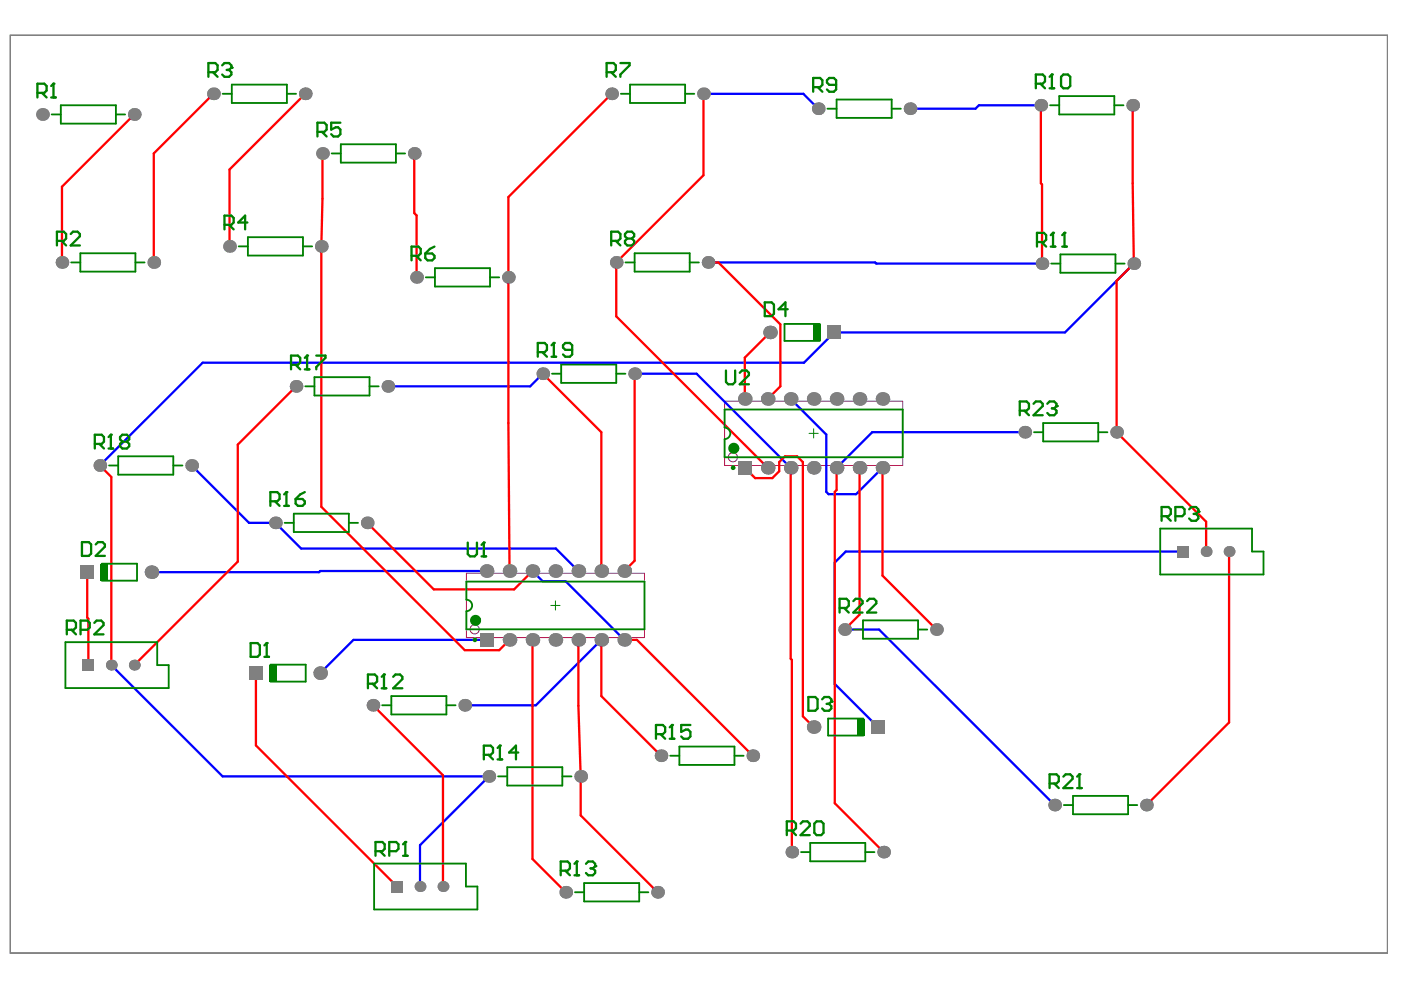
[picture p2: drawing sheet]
<svg xmlns="http://www.w3.org/2000/svg" width="297mm" height="210mm" viewBox="0 0 297 210" stroke-linecap="round" stroke-linejoin="round" font-family="sans-serif">
<path d="M2.2 7.5h292v194.6h-292z" fill="none" stroke="#808080" stroke-width=".21"/>
<path d="M171.5 91.9h2M172.5 90.9v2M116.8 128.4h1.9M117.8 127.4v1.9" fill="none" stroke="#008000" stroke-width=".21"/>
<g fill="none" stroke="#800080" stroke-width=".21">
<path d="M153.6 85.1h37.8v13.6h-37.8zM98.9 121.6h37.7v13.6h-37.7z"/>
<circle cx="155.4" cy="96.9" r=".97"/>
<circle cx="100.6" cy="133.4" r=".97"/>
</g>
<g fill="none" stroke="#00f" stroke-width=".49">
<path d="M149.2 19.9h21.1l3.2 3.1M220.7 22.3h-13.2l-.7 .7h-13.9M150.1 55.6h35.5l.2 .3h35.1M240.4 55.9l-14.6 14.6h-48.9l-6.4 6.4h-127.5l-21.8 21.8M115.1 79.2l-2.7 2.7h-30.2M134.6 79.2h13.1l19.9 20M40.6 98.7l12.2 12.2h5.6l5.4 5.4h54.1l4.7 4.8M167.6 84.6l7.6 7.5v12.2l.5 .5h5.8l5.6-5.6M217.3 91.6h-32.4l-7.5 7.6M250.9 116.9h-71.6l-2.3 2.4v25.7l9.1 9.2M103.2 121.1h-35.3l-.3 .2h-35.5M103.2 135.7h-28.3l-7 7"/>
<path d="M112.9 121.1l2.2 2.2h4.9l12.4 12.4M127.5 135.7l-13.9 13.8h-15.1M179.1 133.5h7.3l37.2 37.2M23.6 141l23.6 23.6h56.5l-14.6 14.6v8.8"/>
</g>
<g fill="#808080">
<path d="M101.7 134.2h2.9v2.9h-2.9z" fill-rule="evenodd"/>
<path d="M249.7 115.8h2.3v2.3h-2.3z" fill-rule="evenodd"/>
<path d="M83 186.8h2.4v2.3h-2.4z" fill-rule="evenodd"/>
<path d="M156.5 97.7h2.9v2.9h-2.9z" fill-rule="evenodd"/>
<path d="M52.8 141.3h2.9v2.9h-2.9z" fill-rule="evenodd"/>
<path d="M175.4 69h2.9v2.9h-2.9z" fill-rule="evenodd"/>
<path d="M184.7 152.7h2.8v2.9h-2.8z" fill-rule="evenodd"/>
<path d="M17 119.9h2.9v2.9h-2.9z" fill-rule="evenodd"/>
<path d="M17.6 139.9h2.3v2.3h-2.3z" fill-rule="evenodd"/>
</g>
<g fill="#808080">
<circle cx="122.6" cy="135.7" r="1.44"/>
<circle cx="173.5" cy="23" r="1.34"/>
<circle cx="192.9" cy="23" r="1.34"/>
<circle cx="255.7" cy="116.9" r="1.14"/>
<circle cx="45.3" cy="19.9" r="1.34"/>
<circle cx="48.7" cy="52.2" r="1.34"/>
<circle cx="64.7" cy="19.9" r="1.34"/>
<circle cx="68.1" cy="52.2" r="1.34"/>
<circle cx="68.4" cy="32.5" r="1.34"/>
<circle cx="87.8" cy="32.5" r="1.34"/>
<circle cx="103.7" cy="164.6" r="1.34"/>
<circle cx="103.2" cy="121.1" r="1.44"/>
<circle cx="115.1" cy="79.2" r="1.34"/>
<circle cx="123.1" cy="164.6" r="1.34"/>
<circle cx="122.6" cy="121.1" r="1.44"/>
<circle cx="130.7" cy="55.6" r="1.34"/>
<circle cx="134.6" cy="79.2" r="1.34"/>
<circle cx="150.1" cy="55.6" r="1.34"/>
<circle cx="157.9" cy="84.6" r="1.44"/>
<circle cx="177.4" cy="99.2" r="1.44"/>
<circle cx="177.4" cy="84.6" r="1.44"/>
<circle cx="108" cy="135.7" r="1.44"/>
<circle cx="117.8" cy="135.7" r="1.44"/>
<circle cx="112.9" cy="135.7" r="1.44"/>
<circle cx="132.4" cy="135.7" r="1.44"/>
<circle cx="223.6" cy="170.7" r="1.34"/>
<circle cx="243.1" cy="170.7" r="1.34"/>
<circle cx="260.6" cy="116.9" r="1.14"/>
<circle cx="13.1" cy="55.6" r="1.34"/>
<circle cx="9" cy="24.3" r="1.34"/>
<circle cx="21.2" cy="98.7" r="1.34"/>
<circle cx="28.5" cy="24.3" r="1.34"/>
<circle cx="40.6" cy="98.7" r="1.34"/>
<circle cx="58.4" cy="110.9" r="1.34"/>
<circle cx="62.8" cy="81.9" r="1.34"/>
<circle cx="67.9" cy="142.7" r="1.44"/>
<circle cx="77.9" cy="110.9" r="1.34"/>
<circle cx="93.9" cy="188" r="1.14"/>
<circle cx="89.1" cy="188" r="1.14"/>
<circle cx="82.2" cy="81.9" r="1.34"/>
<circle cx="88.3" cy="58.8" r="1.34"/>
<circle cx="98.5" cy="149.5" r="1.34"/>
<circle cx="108" cy="121.1" r="1.44"/>
<circle cx="107.8" cy="58.8" r="1.34"/>
<circle cx="120" cy="189.2" r="1.34"/>
<circle cx="117.8" cy="121.1" r="1.44"/>
<circle cx="112.9" cy="121.1" r="1.44"/>
<circle cx="139.4" cy="189.2" r="1.34"/>
<circle cx="140.1" cy="160.2" r="1.34"/>
<circle cx="132.4" cy="121.1" r="1.44"/>
<circle cx="129.7" cy="19.9" r="1.34"/>
<circle cx="149.2" cy="19.9" r="1.34"/>
<circle cx="167.9" cy="180.7" r="1.34"/>
<circle cx="159.6" cy="160.2" r="1.34"/>
<circle cx="167.6" cy="99.2" r="1.44"/>
<circle cx="162.8" cy="99.2" r="1.44"/>
<circle cx="167.6" cy="84.6" r="1.44"/>
<circle cx="162.8" cy="84.6" r="1.44"/>
<circle cx="163.3" cy="70.5" r="1.44"/>
<circle cx="187.4" cy="180.7" r="1.34"/>
<circle cx="179.1" cy="133.5" r="1.34"/>
<circle cx="187.1" cy="99.2" r="1.44"/>
<circle cx="182.2" cy="99.2" r="1.44"/>
<circle cx="187.1" cy="84.6" r="1.44"/>
<circle cx="182.2" cy="84.6" r="1.44"/>
<circle cx="198.5" cy="133.5" r="1.34"/>
<circle cx="240.4" cy="55.9" r="1.34"/>
<circle cx="240.1" cy="22.3" r="1.34"/>
<circle cx="28.5" cy="141" r="1.14"/>
<circle cx="23.6" cy="141" r="1.14"/>
<circle cx="217.3" cy="91.6" r="1.34"/>
<circle cx="127.5" cy="135.7" r="1.44"/>
<circle cx="79.1" cy="149.5" r="1.34"/>
<circle cx="32.1" cy="121.3" r="1.44"/>
<circle cx="32.6" cy="55.6" r="1.34"/>
<circle cx="127.5" cy="121.1" r="1.44"/>
<circle cx="172.5" cy="99.2" r="1.44"/>
<circle cx="172.5" cy="84.6" r="1.44"/>
<circle cx="220.9" cy="55.9" r="1.34"/>
<circle cx="220.7" cy="22.3" r="1.34"/>
<circle cx="172.5" cy="154.2" r="1.44"/>
<circle cx="236.7" cy="91.6" r="1.34"/>
</g>
<g fill="none" stroke="#f00" stroke-width=".49">
<path d="M45.3 19.9l-12.7 12.6v23.1M64.7 19.9l-16 16v16.3M129.7 19.9l-21.9 21.9v47.9l.2 31.4M149.2 19.9v17.3l-18.5 18.4v11.5l32.1 32.1M28.5 24.3l-15.4 15.3v16M68.4 32.5v9.6l-.3 10.1v55.3l30.4 30.4h7.3l2.2-2.2M87.8 32.5v12.7l.5 .5v13.1M220.7 22.3v16.6l.2 .2v16.8M240.1 22.3v16.6l.3 17-3.7 3.6v32.1l19 19v6.3M150.1 55.6h2.2l13.2 13.2v13.1l-2.7 2.7M115.1 79.2l12.4 12.4v29.5M134.6 79.2v39.7l-2.2 2.2"/>
<path d="M163.3 70.5l-5.4 5.3v8.8M21.2 98.7l2.4 2.4v39.9M62.8 81.9l-12.4 12.4v24.8l-21.9 21.9M157.9 99.2l2.2 2.2h3.6l1.5-1.5v-1.9l1.2-1.2h2.6l1.2 1.2v53.9l2.3 2.3M167.6 99.2v40.5l.3 .2v40.8M177.4 99.2v4.7l-.4 .4v66l10.4 10.4M182.2 99.2v31.1l-3.1 3.2M187.1 99.2v22.8l11.4 11.5M77.9 110.9l14.1 14.1h17l3.9-3.9M260.6 116.9v36.3l-17.5 17.5M18.5 121.3v9.6l.2 .3v9.8M112.9 135.7v46.4l7.1 7.1"/>
<path d="M122.6 135.7v13.9l.5 15v8.3l16.3 16.3M127.5 135.7v11.9l12.6 12.6M132.4 135.7h2.6l24.6 24.5M54.3 142.7v15.3l29.9 30M79.1 149.5l14.8 14.9v23.6"/>
</g>
<g fill="#808080">
<path d="M101.7 134.2h2.9v2.9h-2.9z" fill-rule="evenodd"/>
<path d="M249.7 115.8h2.3v2.3h-2.3z" fill-rule="evenodd"/>
<path d="M83 186.8h2.4v2.3h-2.4z" fill-rule="evenodd"/>
<path d="M156.5 97.7h2.9v2.9h-2.9z" fill-rule="evenodd"/>
<path d="M52.8 141.3h2.9v2.9h-2.9z" fill-rule="evenodd"/>
<path d="M175.4 69h2.9v2.9h-2.9z" fill-rule="evenodd"/>
<path d="M184.7 152.7h2.8v2.9h-2.8z" fill-rule="evenodd"/>
<path d="M17 119.9h2.9v2.9h-2.9z" fill-rule="evenodd"/>
<path d="M17.6 139.9h2.3v2.3h-2.3z" fill-rule="evenodd"/>
</g>
<g fill="#808080">
<circle cx="122.6" cy="135.7" r="1.44"/>
<circle cx="173.5" cy="23" r="1.34"/>
<circle cx="192.9" cy="23" r="1.34"/>
<circle cx="255.7" cy="116.9" r="1.14"/>
<circle cx="45.3" cy="19.9" r="1.34"/>
<circle cx="48.7" cy="52.2" r="1.34"/>
<circle cx="64.7" cy="19.9" r="1.34"/>
<circle cx="68.1" cy="52.2" r="1.34"/>
<circle cx="68.4" cy="32.5" r="1.34"/>
<circle cx="87.8" cy="32.5" r="1.34"/>
<circle cx="103.7" cy="164.6" r="1.34"/>
<circle cx="103.2" cy="121.1" r="1.44"/>
<circle cx="115.1" cy="79.2" r="1.34"/>
<circle cx="123.1" cy="164.6" r="1.34"/>
<circle cx="122.6" cy="121.1" r="1.44"/>
<circle cx="130.7" cy="55.6" r="1.34"/>
<circle cx="134.6" cy="79.2" r="1.34"/>
<circle cx="150.1" cy="55.6" r="1.34"/>
<circle cx="157.9" cy="84.6" r="1.44"/>
<circle cx="177.4" cy="99.2" r="1.44"/>
<circle cx="177.4" cy="84.6" r="1.44"/>
<circle cx="108" cy="135.7" r="1.44"/>
<circle cx="117.8" cy="135.7" r="1.44"/>
<circle cx="112.9" cy="135.7" r="1.44"/>
<circle cx="132.4" cy="135.7" r="1.44"/>
<circle cx="223.6" cy="170.7" r="1.34"/>
<circle cx="243.1" cy="170.7" r="1.34"/>
<circle cx="260.6" cy="116.9" r="1.14"/>
<circle cx="13.1" cy="55.6" r="1.34"/>
<circle cx="9" cy="24.3" r="1.34"/>
<circle cx="21.2" cy="98.7" r="1.34"/>
<circle cx="28.5" cy="24.3" r="1.34"/>
<circle cx="40.6" cy="98.7" r="1.34"/>
<circle cx="58.4" cy="110.9" r="1.34"/>
<circle cx="62.8" cy="81.9" r="1.34"/>
<circle cx="67.9" cy="142.7" r="1.44"/>
<circle cx="77.9" cy="110.9" r="1.34"/>
<circle cx="93.9" cy="188" r="1.14"/>
<circle cx="89.1" cy="188" r="1.14"/>
<circle cx="82.2" cy="81.9" r="1.34"/>
<circle cx="88.3" cy="58.8" r="1.34"/>
<circle cx="98.5" cy="149.5" r="1.34"/>
<circle cx="108" cy="121.1" r="1.44"/>
<circle cx="107.8" cy="58.8" r="1.34"/>
<circle cx="120" cy="189.2" r="1.34"/>
<circle cx="117.8" cy="121.1" r="1.44"/>
<circle cx="112.9" cy="121.1" r="1.44"/>
<circle cx="139.4" cy="189.2" r="1.34"/>
<circle cx="140.1" cy="160.2" r="1.34"/>
<circle cx="132.4" cy="121.1" r="1.44"/>
<circle cx="129.7" cy="19.9" r="1.34"/>
<circle cx="149.2" cy="19.9" r="1.34"/>
<circle cx="167.9" cy="180.7" r="1.34"/>
<circle cx="159.6" cy="160.2" r="1.34"/>
<circle cx="167.6" cy="99.2" r="1.44"/>
<circle cx="162.8" cy="99.2" r="1.44"/>
<circle cx="167.6" cy="84.6" r="1.44"/>
<circle cx="162.8" cy="84.6" r="1.44"/>
<circle cx="163.3" cy="70.5" r="1.44"/>
<circle cx="187.4" cy="180.7" r="1.34"/>
<circle cx="179.1" cy="133.5" r="1.34"/>
<circle cx="187.1" cy="99.2" r="1.44"/>
<circle cx="182.2" cy="99.2" r="1.44"/>
<circle cx="187.1" cy="84.6" r="1.44"/>
<circle cx="182.2" cy="84.6" r="1.44"/>
<circle cx="198.5" cy="133.5" r="1.34"/>
<circle cx="240.4" cy="55.9" r="1.34"/>
<circle cx="240.1" cy="22.3" r="1.34"/>
<circle cx="28.5" cy="141" r="1.14"/>
<circle cx="23.6" cy="141" r="1.14"/>
<circle cx="217.3" cy="91.6" r="1.34"/>
<circle cx="127.5" cy="135.7" r="1.44"/>
<circle cx="79.1" cy="149.5" r="1.34"/>
<circle cx="32.1" cy="121.3" r="1.44"/>
<circle cx="32.6" cy="55.6" r="1.34"/>
<circle cx="127.5" cy="121.1" r="1.44"/>
<circle cx="172.5" cy="99.2" r="1.44"/>
<circle cx="172.5" cy="84.6" r="1.44"/>
<circle cx="220.9" cy="55.9" r="1.34"/>
<circle cx="220.7" cy="22.3" r="1.34"/>
<circle cx="172.5" cy="154.2" r="1.44"/>
<circle cx="236.7" cy="91.6" r="1.34"/>
</g>
<g fill="none" stroke="#008000" stroke-width=".39">
<path d="M47.2 19.9h1.9M49.1 17.9h11.7v3.9h-11.7zM60.8 19.9h2M131.6 19.9h2M133.6 17.9h11.7v3.9h-11.7zM145.3 19.9h1.9M10.9 24.3h2M12.9 22.3h11.7v3.9h-11.7zM24.6 24.3h1.9M70.3 32.5h2M72.3 30.6h11.6v3.9h-11.6zM83.9 32.5h2"/>
<path d="M175.4 23h2M177.4 21.1h11.7v3.9h-11.7zM189.1 23h1.9M222.6 22.3h2M224.6 20.4h11.7v3.9h-11.7zM236.3 22.3h1.9M15.1 55.6h1.9M17 53.7h11.7v3.9h-11.7zM28.7 55.6h2M50.6 52.2h2M52.6 50.3h11.6v3.9h-11.6zM64.2 52.2h2"/>
<path d="M90.3 58.8h1.9M92.2 56.9h11.7v3.9h-11.7zM103.9 58.8h1.9M132.6 55.6h2M134.6 53.7h11.6v3.9h-11.6zM146.2 55.6h2M222.9 55.9h1.9M224.8 53.9h11.7v3.9h-11.7zM236.5 55.9h1.9M66.7 80h11.6v3.9h-11.6zM117 79.2h2M119 77.3h11.7v3.9h-11.7z"/>
<path d="M130.7 79.2h1.9M173.8 68.7h-7.5v3.6h7.5M23.1 98.7h2M25.1 96.8h11.6v3.8h-11.6zM36.7 98.7h2M64.7 81.9h2M78.3 81.9h2M153.6 90.7v-3.9h37.8v10.1h-37.8v-3.8M219.2 91.6h2M221.2 89.7h11.7v3.9h-11.7zM232.9 91.6h1.9M21.6 119.5h7.5v3.6h-7.5"/>
<path d="M60.3 110.9h2M62.3 108.9h11.7v3.9h-11.7zM74 110.9h1.9M246 112.1h19.5v4.8h2.4v4.9h-21.9zM13.9 136.2h19.4v4.8h2.5v4.9h-21.9zM98.9 127.2v-3.9h37.7v10.1h-37.7v-3.8M181 133.5h2M183 131.5h11.7v3.9h-11.7zM194.7 133.5h1.9M57.3 140.9h7.5v3.6h-7.5M81 149.5h2M83 147.6h11.6v3.9h-11.6z"/>
<path d="M94.6 149.5h2M144 158.3h11.7v3.9h-11.7zM183.1 152.4h-7.5v3.6h7.5M105.6 164.6h1.9M107.5 162.7h11.7v3.9h-11.7zM119.2 164.6h2M142.1 160.2h1.9M155.7 160.2h2M171.8 178.7h11.7v3.9h-11.7zM225.6 170.7h1.9M227.5 168.7h11.7v3.9h-11.7zM239.2 170.7h1.9"/>
<path d="M79.3 183.1h19.5v4.9h2.4v4.8h-21.9zM121.9 189.2h1.9M123.8 187.2h11.7v3.9h-11.7zM135.5 189.2h2M169.8 180.7h2M183.5 180.7h1.9"/>
</g>
<g fill="#008000">
<path d="M21.4 119.5h1.5v3.6h-1.5z" fill-rule="evenodd"/>
<path d="M172.5 68.7h1.5v3.6h-1.5z" fill-rule="evenodd"/>
<path d="M57.1 140.9h1.6v3.6h-1.6z" fill-rule="evenodd"/>
<path d="M181.7 152.4h1.6v3.6h-1.6z" fill-rule="evenodd"/>
</g>
<path d="M7.9 19.7h1.5l.5-.5v-1l-.5-.5h-1.5v3M8.9 19.7l1 1M11.3 17.7v3M10.9 20.7h.9M12.1 51.1h1.4l.5-.5v-1l-.5-.5h-1.4v2.9M13 51.1l1 .9M15 49.6l.5-.5h.9l.5 .5v.5l-1.9 1.9h1.9" fill="none" stroke="#008000" stroke-width=".49"/>
<circle cx="11.3" cy="17.7" r=".24" fill="#008000"/>
<path d="M11.3 17.7l-.4 .5M53.1 136.3h1.5l.5 .5v2l-.5 .5h-1.5zM56.1 139.3h.9M56.5 136.3v3" fill="none" stroke="#008000" stroke-width=".49"/>
<circle cx="56.5" cy="136.3" r=".24" fill="#008000"/>
<path d="M67.3 28h1.5l.4-.5v-1l-.4-.5h-1.5v2.9M68.3 28l.9 .9M72.2 26h-2v1.5l1-.5h.5l.5 .5v.9l-.5 .5h-1l-.5-.5M87.3 54.2h1.4l.5-.5v-.9l-.5-.5h-1.4v2.9M88.2 54.2l1 1M90.2 53.7h1.4l.5 .5v.5l-.5 .5h-.9l-.5-.5zM92.1 52.3l-1 .5-.9 .9M56.5 136.3l-.4 .5M106 158.1v2.9M102.6 160h1.4l.5-.4v-1l-.5-.5h-1.4v2.9M103.6 160l.9 1M105.5 161h1" fill="none" stroke="#008000" stroke-width=".49"/>
<circle cx="106" cy="158.1" r=".24" fill="#008000"/>
<path d="M99.2 115v2.5l.5 .5h.9l.5-.5v-2.5M102.1 118h1M102.6 115v3M106 158.1l-.5 .5M109.9 159.6h-2l1.5-1.5v2.9" fill="none" stroke="#008000" stroke-width=".49"/>
<circle cx="102.6" cy="115" r=".24" fill="#008000"/>
<path d="M102.6 115l-.5 .5M118.9 184.6h1.4l.5-.5v-1l-.5-.4h-1.4v2.9M119.9 184.6l.9 1M121.8 185.6h1M122.3 182.7v2.9" fill="none" stroke="#008000" stroke-width=".49"/>
<circle cx="122.3" cy="182.7" r=".24" fill="#008000"/>
<path d="M122.3 182.7l-.5 .4M124.2 183.1l.5-.4h1l.5 .4v.5" fill="none" stroke="#008000" stroke-width=".49"/>
<circle cx="126.2" cy="183.6" r=".24" fill="#008000"/>
<path d="M114 74.7h1.5l.5-.5v-1l-.5-.5h-1.5v2.9M115 74.7l1 .9M116.9 75.6h1M117.4 72.7v2.9M125.2 184.1h.5M125.7 184.1l.5 .5v.5l-.5 .5h-1l-.5-.5M126.2 183.6l-.5 .5" fill="none" stroke="#008000" stroke-width=".49"/>
<circle cx="117.4" cy="72.7" r=".24" fill="#008000"/>
<g fill="none" stroke="#008000" stroke-width=".49">
<path d="M129.6 51.1h1.4l.5-.5v-1l-.5-.5h-1.4v2.9M130.6 51.1l.9 .9M133 50.6l-.5-.5v-.5l.5-.5h1l.5 .5v.5l-.5 .5M133 50.6l-.5 .5v.5l.5 .4h1l.5-.4v-.5l-.5-.5M133 50.6h1M117.4 72.7l-.5 .5M121.3 74.2h-1.4l-.5-.5v-.5l.5-.5h.9l.5 .5v2l-.5 .4h-.9l-.5-.4M162.1 64.1h1.5l.5 .5v1.9l-.5 .5h-1.5zM167 65.6h-1.9l1.4-1.5v2.9M178 128.9h1.5l.5-.5v-1l-.5-.4h-1.5v2.9M179 128.9l1 1M180.9 127.4l.5-.4h1l.5 .4v.5l-2 2h2"/>
<path d="M183.8 127.4l.5-.4h1l.5 .4v.5l-2 2h2M222.5 166.1h1.5l.5-.5v-.9l-.5-.5h-1.5v2.9M223.5 166.1l1 1M225.5 164.7l.4-.5h1l.5 .5v.4l-1.9 2h1.9M228.4 167.1h.9M228.9 164.2v2.9"/>
</g>
<circle cx="228.9" cy="164.2" r=".24" fill="#008000"/>
<path d="M20.1 94.1h1.5l.4-.5v-.9l-.4-.5h-1.5v2.9M21.1 94.1l.9 1M23 95.1h1M23.5 92.2v2.9M228.9 164.2l-.5 .5" fill="none" stroke="#008000" stroke-width=".49"/>
<circle cx="23.5" cy="92.2" r=".24" fill="#008000"/>
<g fill="none" stroke="#008000" stroke-width=".49">
<path d="M128.6 15.3h1.5l.5-.5v-.9l-.5-.5h-1.5v2.9M129.6 15.3l1 1M131.5 13.4h2v.5l-2 1.9v.5M23.5 92.2l-.5 .5M25.9 93.6l-.4-.4v-.5l.4-.5h1l.5 .5v.5l-.5 .4M25.9 93.6l-.4 .5v.5l.4 .5h1l.5-.5v-.5l-.5-.5M25.9 93.6h1M17.4 114.9h1.4l.5 .5v2l-.5 .5h-1.4zM20.3 115.4l.5-.5h1l.4 .5v.5l-1.9 2h1.9M14.2 133.5h1.4l.5-.5v-.9l-.5-.5h-1.4v2.9M15.1 133.5l1 1M17.1 133.5h1.4l.5-.5v-.9l-.5-.5h-1.4v2.9"/>
<path d="M20 132.1l.5-.5h1l.4 .5v.5l-1.9 1.9h1.9M85.9 178.5v2.9M79.6 180.5h1.5l.5-.5v-1l-.5-.5h-1.5v2.9M80.6 180.5l1 .9M82.5 180.5h1.5l.5-.5v-1l-.5-.5h-1.5v2.9M85.5 181.4h.9"/>
</g>
<circle cx="85.9" cy="178.5" r=".24" fill="#008000"/>
<path d="M78 145h1.5l.5-.5v-1l-.5-.5h-1.5v2.9M79 145l1 .9M80.9 145.9h1M81.4 143v2.9M85.9 178.5l-.4 .5" fill="none" stroke="#008000" stroke-width=".49"/>
<circle cx="81.4" cy="143" r=".24" fill="#008000"/>
<path d="M57.3 106.3h1.5l.5-.5v-1l-.5-.5h-1.5v3M58.3 106.3l1 1M60.2 107.3h1M60.7 104.3v3M81.4 143l-.5 .5M83.4 143.5l.4-.5h1l.5 .5v.5l-1.9 1.9h1.9" fill="none" stroke="#008000" stroke-width=".49"/>
<circle cx="60.7" cy="104.3" r=".24" fill="#008000"/>
<path d="M60.7 104.3l-.5 .5M62.7 105.8h1.4l.5 .5v.5l-.5 .5h-.9l-.5-.5zM64.6 104.3l-.9 .5-1 1M171.4 147.8h1.4l.5 .5v1.9l-.5 .5h-1.4zM174.3 148.3l.5-.5h1l.5 .5v.5M166.8 176.1h1.5l.5-.5v-1l-.5-.5h-1.5v3M167.8 176.1l1 1M169.7 174.6l.5-.5h1l.5 .5v.5l-2 2h2M172.7 174.6l.4-.5h1l.5 .5v2l-.5 .5h-1l-.4-.5z" fill="none" stroke="#008000" stroke-width=".49"/>
<circle cx="176.3" cy="148.8" r=".24" fill="#008000"/>
<path d="M172.4 18.5h1.5l.5-.5v-1l-.5-.5h-1.5v3M173.4 18.5l1 1M177.3 18h-1.5l-.5-.5v-.5l.5-.5h1l.5 .5v2l-.5 .5h-1l-.5-.5M153.9 78.6v2.4l.5 .5h1l.5-.5v-2.4M156.8 79l.5-.4h1l.5 .4v.5l-2 2h2M216.2 87.1h1.5l.5-.5v-1l-.5-.5h-1.5v2.9M217.2 87.1l1 .9M219.1 85.6l.5-.5h1l.5 .5v.5l-2 1.9h2M222 85.6l.5-.5h1l.5 .5v.5M175.3 149.2h.5M175.8 149.2l.5 .5v.5l-.5 .5h-1l-.5-.5M176.3 148.8l-.5 .4" fill="none" stroke="#008000" stroke-width=".49"/>
<circle cx="224" cy="86.1" r=".24" fill="#008000"/>
<path d="M219.9 51.3h1.4l.5-.5v-.9l-.5-.5h-1.4v2.9M220.8 51.3l1 1M222.8 52.3h1M223.3 49.4v2.9M223 86.6h.5M223.5 86.6l.5 .5v.5l-.5 .4h-1l-.5-.4M224 86.1l-.5 .5" fill="none" stroke="#008000" stroke-width=".49"/>
<circle cx="223.3" cy="49.4" r=".24" fill="#008000"/>
<path d="M223.3 49.4l-.5 .5M225.2 52.3h1M225.7 49.4v2.9" fill="none" stroke="#008000" stroke-width=".49"/>
<circle cx="225.7" cy="49.4" r=".24" fill="#008000"/>
<path d="M219.6 17.7h1.5l.5-.4v-1l-.5-.5h-1.5v2.9M220.6 17.7l1 1M222.5 18.7h1M223 15.8v2.9M225.7 49.4l-.5 .5" fill="none" stroke="#008000" stroke-width=".49"/>
<circle cx="223" cy="15.8" r=".24" fill="#008000"/>
<path d="M223 15.8l-.5 .5M225 16.3l.5-.5h.9l.5 .5v1.9l-.5 .5h-.9l-.5-.5zM61.7 77.3h1.5l.5-.4v-1l-.5-.5h-1.5v2.9M62.7 77.3l1 1M64.6 78.3h1M65.1 75.4v2.9" fill="none" stroke="#008000" stroke-width=".49"/>
<circle cx="65.1" cy="75.4" r=".24" fill="#008000"/>
<path d="M44.2 15.3h1.4l.5-.5v-.9l-.5-.5h-1.4v2.9M45.2 15.3l.9 1M47.1 13.9l.5-.5h1l.5 .5v.4M65.1 75.4l-.5 .5M67.1 75.4h1.9v.5l-1.9 1.9v.5" fill="none" stroke="#008000" stroke-width=".49"/>
<circle cx="49.1" cy="14.3" r=".24" fill="#008000"/>
<path d="M48.1 14.8h.5M48.6 14.8l.5 .5v.5l-.5 .5h-1l-.5-.5M49.1 14.3l-.5 .5M47.6 47.7h1.5l.4-.5v-1l-.4-.5h-1.5v2.9M48.6 47.7l.9 .9M52.5 47.2h-2l1.5-1.5v2.9M139.1 155.7h1.4l.5-.5v-1l-.5-.5h-1.4v2.9M140.1 155.7l.9 .9M142 156.6h1M142.5 153.7v2.9" fill="none" stroke="#008000" stroke-width=".49"/>
<circle cx="142.5" cy="153.7" r=".24" fill="#008000"/>
<path d="M246.3 109.4h1.4l.5-.4v-1l-.5-.5h-1.4v2.9M247.3 109.4l.9 1M249.2 109.4h1.5l.4-.4v-1l-.4-.5h-1.5v2.9M252.1 108l.5-.5h1l.5 .5v.5M142.5 153.7l-.5 .5M146.4 153.7h-2v1.5l1-.5h.5l.5 .5v.9l-.5 .5h-1l-.5-.5" fill="none" stroke="#008000" stroke-width=".49"/>
<circle cx="254.1" cy="108.5" r=".24" fill="#008000"/>
<g fill="none" stroke="#008000" stroke-width=".49">
<path d="M253.1 109h.5M253.6 109l.5 .4v.5l-.5 .5h-1l-.5-.5M254.1 108.5l-.5 .5"/>
<circle cx="155.4" cy="99.2" r=".24"/>
<circle cx="100.7" cy="135.7" r=".24"/>
</g>
<path d="M153.6 90.7a1.22 1.22 0 0 1 1.2 1.2 1.22 1.22 0 0 1-1.2 1.2M98.9 127.2a1.22 1.22 0 0 1 1.2 1.2 1.22 1.22 0 0 1-1.2 1.2" fill="none" stroke="#008000" stroke-width=".39"/>
<g fill="none" stroke="#008000" stroke-width="1.2">
<circle cx="155.6" cy="95" r=".58"/>
<circle cx="100.8" cy="131.5" r=".58"/>
</g>
</svg>
